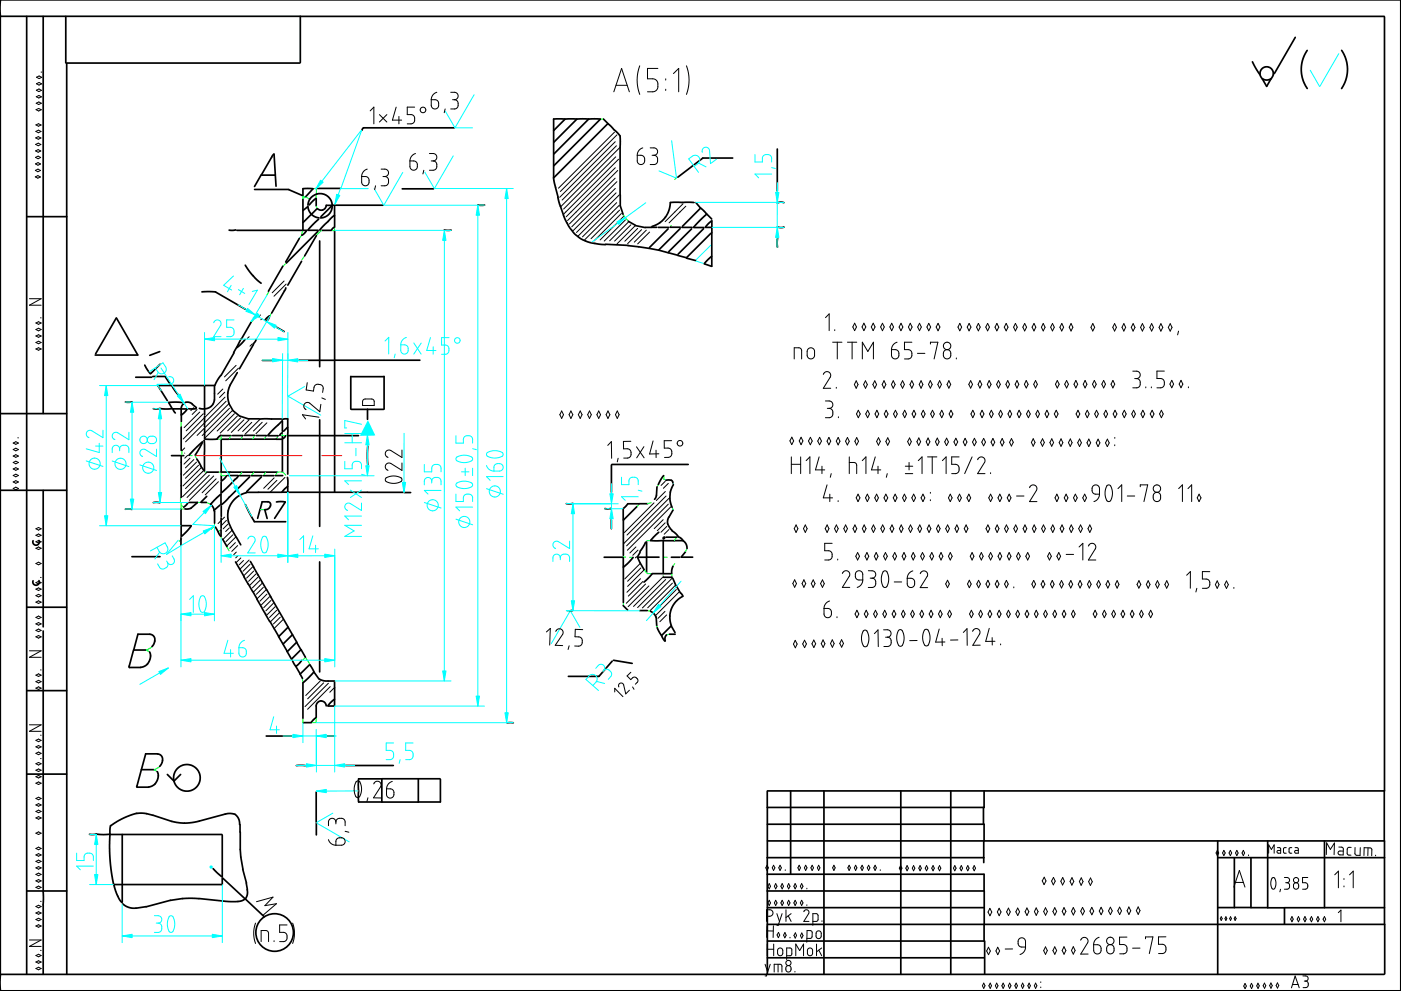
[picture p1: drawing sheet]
<svg xmlns="http://www.w3.org/2000/svg" width="420mm" height="297mm" viewBox="0 0 420 297" stroke-linecap="round" stroke-linejoin="round" font-family="sans-serif">
<g fill="none" stroke="#000" stroke-width=".51">
<path d="M.2 0h419.9M420.1 0v296.9M.1 0v4.9M8 4.9v287.1M13 4.9v119M19.7 4.9v14M20 18.9v273.1M20.1 18.9h69.8M90 4.9h-89.9v287.2M90.1 4.9v13.8M90.1 4.9h325M375.6 18.5l2.2 3.8"/>
<path d="M388.5 11.2l-6.3 10.8M392 15.1l-1.3 2.9-.5 3.3 .6 2.9 1.2 2.3M402.4 15.1l1.3 2.8 .4 3.2-.5 2.8-1.3 2.6M415.2 5.1v232h-178l-.1 24.9M136.2 38.3h-27.1l-.5 .8M169.4 35.7h-3.4v17.5M169.4 35.8l-3.3 3.3M173 35.8l-6.9 6.8M173 35.7h-3.6M173 35.7h3.5M176.5 35.8l-10.4 10.4M176.6 35.7h3.4"/>
<path d="M180 35.8l-13.9 13.9M181 35.7l1.3 1.3M182.2 37.1l-16.1 16.2M182.4 37.1l1.7 1.7M184.1 38.9l1.8 1.8M377.8 22.3l2.1 3.6M378.7 23.6l1.1 .4 1.3-.4M381.8 22.2v-.8l-.4-.7-.8-.5-1-.2-.8 .3-.6 .6-.3 1.4M381.9 22.3l-2 3.6M76.3 56.8h10.3M78.3 52.5l-2 3.4M81.4 47.2l-3 5.3"/>
<path d="M81.5 47.2l.6-1 .5 6.3h-4.2M82.6 52.5l.2 3.3M86.6 56.9l4.1 1.7M90.8 56.5v2.1M90.8 59.6v9.4M90.9 56.6h3M93.9 56.6l-2.2 2.4M94.7 58.3l-1 .5-.8 .9-.5 1.8M94.7 59.5l-2 1.9M94.8 59.5v2.2M94.9 58.2l1.5-.2 1.5 .6 1.2 1.2 .5 1.7h15.3M95.2 56.5h6.9"/>
<path d="M120.6 56.6h9.4M166 53.3l.6 2.9M166.6 56.2l.7 2.8M167.3 59.1l.7 2.7M185.9 40.7v3.5M186 44.2v14.1M186 58.4v3.3M219.7 47.4h-9l-7.4 5.7M233.1 44.7v12.5M8 64.9h11.9M70.7 68.9l-2 .1M71 69l20.9 .1-1.3 1.4"/>
<path d="M73.6 79.5l2.2 3.1 2.5 2.3M84.8 79.8l-4.3 7.5M89.8 71.5l-4.1 7M90.4 78.3l-4.1 7.2M90.9 63.1l1.4-1.2 .4 1.3 .7 1M92.4 69h3M93.3 64.3l-2.4 2.4M94.9 70.7l-3.5 6M95.1 62.5l-1.7 1.8 .9 .6 1.4 .4M95.2 62.5l.6 .4h1M95.3 69.4l-9.4 9.5M95.5 65.7l-3.1 3.2"/>
<path d="M95.9 72.2v37.7M96.5 69h2.9M97.8 61.5l-.3 1-.7 .4M97.9 61.6h1.6M99.5 61.7l-3.3 3.2M99.6 61.7l-.2 1.4-.9 1.2-1 .7-1.4 .3M100.2 64.6l-4.3 4.3M100.2 68.1l-.8 .8M100.3 61.6l.1 6.5M100.4 69.1v78.4M133.2 68.9l2.1 .1M143.3 61.4l2 .1"/>
<path d="M168.1 61.9l.9 2.5M169 64.5l1.1 2.4M170.1 66.9l1.4 2.1M171.5 69.1l1.8 1.8M173.3 70.9l2.3 1.3M175.6 72.2l1.9 .6 4.1 .5M181.6 73.2l6.7 .4M186.1 61.8l.8 2.5M188.3 73.6l6.3 .8M188.4 66.3l2.2 1.2M190.6 67.6l2.9 .6M194.7 74.4l5.7 1.4"/>
<path d="M197 68.1l-3.5 .1M197.4 68.2h3.1M199.5 65.1l-1.7 1.7-2.3 1.1M200.4 68.6l-5.6 5.5M200.4 75.8l2.8 .7M201 68.1h3M201 60.7l-.3 2.2-1.1 2.2M201.1 60.7h3.4M204 68.5l-6.4 6.4M204.5 68.2h3.1M204.6 60.7h3.5M205.9 77.4l2.7 .7"/>
<path d="M207.4 68.6l-6.8 6.8M208 68.2h3.1M208.7 60.7l1.4 1.6M210.1 62.4l-5.4 5.4M210.1 62.4l1.8 1.7M211 68.5l-7.6 7.7M211.2 79.1l2.2 .7M211.5 68.1l1.9-1.9 .1 1.9-1.9 .1M211.9 64.2l-3.9 3.9M211.9 64.1l1.5 1.5M213.2 69.9l-7.3 7.3-2.7-.6M213.4 76.8l-2.2 2.2"/>
<path d="M213.5 68.2v11.6M233.1 68l.9 .2 1.1-.1M233.2 71.4v2.7M235.1 60.7l-1.1-.1-.9 .3M34.9 95.3l-6.2 10.7M34.9 95.4l6.4 11h-12.7M60.6 87.5h4l9 5.2M75.3 96.6l-2.9 5M80.8 94.7l-1.4 1.3M80.8 94.7l-.2 .8-.7 .8M83 98.1l2.2 1.3M85.3 87.2l-3.8 6.6"/>
<path d="M85.7 86.3l-.4 .8M40.7 113.1h4.8M43.4 109.4l1.7 2.6M45.8 112.8h3.9M47.3 115.6l2.9 4.5M47.4 115.5h3.8M47.9 105.4l-3 1.1M48 109.2l-2.8 2.8M49.7 113.1l1.6 2.4M51.5 115.6l1.8 2.5M51.6 115.6h9.7M61.3 115.6v6.9"/>
<path d="M61.4 115.5h2.9M64.3 119.9l-.2 .9-.6 .9-1.1 .6-1 .2M64.3 115.6v4.3M66.2 112.6l-1.8 2.9M68.3 117.8v1.6l.4 1.5M69 115.5l-.7 2.3M70.2 105.7l-3.9 6.8M70.9 104.2l-.8 1.5M71.2 111.7l-2.2 3.7M72.2 101.7l-1.2 2.4M73.5 101.7l-2.4 2.5M76 103.2l-4.2 7.3"/>
<path d="M76.9 101.7l-.9 1.3M78.7 108h2.8M89.7 108h10.6M100.4 108h25.5M105.2 112.8v9.8M105.4 112.9h9.7M115.2 112.8v9.8M.1 124h19.8M39.6 120.4l-2 .1M50.6 120.6l1 1.9M50.6 120.6l4.2 .1M51.4 136.6h3.7"/>
<path d="M51.6 122.5h-5.6M51.9 122.6l.7 1.2M51.9 122.6h2.4M54.3 127.9v7.1M54.3 136.6v12.5M54.4 124.4l1.7-1.8h-1.7v3.7M55.1 121l-.6 .7-.2 .8M55.5 120.6l1-.1 1.2 .6M57.7 121.2l1.2 1M58.8 122.5h-2.2M59 137.6l2.2 3.5M59.8 122.4l1.5 .2"/>
<path d="M60.7 132.5l-4 4M60.7 132.5l-2.2 3.9M61.3 132v4.5M61.3 136.6v4.5M61.3 124.9v3M61.4 122.6v1.8M61.4 128.4v3.2M61.5 131.6h3.6M66.2 130.5l-1.1 1.1M66.3 131.7v9.7M66.4 131.7h18.2M66.4 130.6h2.9"/>
<path d="M68.6 120.9a7.7 7.7 0 0 0 9.1 4.6M69.7 130.6h3.1M73.3 130.5h3M76.8 130.6h3.1M77.9 125.6h3.5M80.3 130.6h3.1M81.5 125.6h3.1M84.6 126.2l-4.3 4.3M84.7 129.7l-.8 .8M84.7 126.2v3.1M84.7 130.6v10.8M84.8 125.7l1.5-.1v4.9"/>
<path d="M85.6 130.6l-.8 .9M86.2 128.1l-1.1 1.1M86.3 136.6v5.5M86.3 130.6v5.9M86.4 130.6h21.1M95.9 125.8v32M105.3 122.7h9.8M110.2 122.7v3M110.3 133.8v5.5M183.4 139.4v8.2M183.5 139.2h22.9M.1 147h19.8"/>
<path d="M13 147v40.9M37.6 152.6l2 .1M46 150.6l1.9 .1M54.3 152.6v4.9M56.4 150.6l-1.3 1.4M56.8 150.6h2.4l-1.9 1.7-1.8 .2M57.3 157.6h-3v3.1M57.3 157.7l-2.9 3.1M60.3 150.6h1.6M62 148.8l-1.7 1.7M62 141.5h3.5M63.1 151.2l.7 .7 .5 1.1v3.8"/>
<path d="M64.6 158l.8 1.4M65.4 159.4l.8 1.3M66 151.4l-1.8 1.6M66.3 148.1l-3.1 3M66.3 148.1v3.2M66.3 158.8v1.9M66.3 144.6v3.1M66.3 155.2v3.1M66.4 142.6v1.6M66.4 151.7v3.1M66.4 141.5h2.7M67.9 142.6l-1.5 1.6"/>
<path d="M68.3 142.5h3.1M68.4 153.1l.1 3 1.1 2.8M69.1 141.5h14.1M69.6 158.9l1.3 2.2M70.4 143.7l-4 4M71.5 142.6l-1.1 1.1M71.9 142.6h3.1M73.6 151.2l2.7 5.1M73.9 147.7l-1.8 .6-1.8 1.3-1.2 1.7-.7 1.8M74.9 142.9l-8.5 8.4M75.4 142.6h3.2M76.3 156.4h9.4"/>
<path d="M78 152.8l-.7 2.6M78.4 143l-4.4 4.3M79 142.6h3.1M79.4 152.8l.7 2.6M81.1 151.7l.1-.7-.5-.5-2.1-.1-.6 2.3M81.1 151.7l-.6 .8-1.1 .3M82.5 142.6h2.3M82.9 150.5h2.6M85.5 150.5l-3.1 4.9M86.2 143.1l.1 2.7-1.7 1.7M86.3 147.5l-12.4 .1M86.3 145.9v1.6"/>
<path d="M86.4 147.6h23.8M110.3 147.6h10.7M121.2 147.6h1.9M171.8 150.9l-2 .1M183.3 152.4l-.9 .1-1-.1M183.3 155.7v2.8M186.9 152.5v13.9M188.2 151.1l-1.4 1.4M191 151.8l-4 4.1M194.2 151h-5.9M197 146l-.2 2.8-.5 .8M197.6 159.5l-2.5 2.5h3.7"/>
<path d="M199 142.6l-1.6 2.6M199.7 144h1.7l.4 .7M200.2 157l1.3 2M200.6 155l-.4 .9v1.1M201 147.5l-.1 2.3 .6 2.2M201.5 159.1l3.3 2.9M201.9 152.8l-1.3 2.2M202 145.3l-1 2.2M11.7 162v.9l-.8 .5-.9-.4-.1-.9M11.7 174l-.1 .9-.7 .5-.9-.4-.1-.9M39.6 166.9h8.4M54.3 161.2v2.3"/>
<path d="M66.8 161.6l1.3 2.3M70.6 168.4l2.6 4.4M70.9 161.1l1.3 2.2M73.1 172.8l2.7 4.5M75.1 168.3l1 1.7M75.8 177.3l1.3 2.2M76.1 170.1l1.3 2.2M77 179.6l2.7 4.5M77.4 172.3l1.2 2.2M78.7 174.6l1.2 2.2M80 176.8l7.7 13.4M95.9 168.4v33"/>
<path d="M181.2 167h5.7M186.9 167.1v13.5M189.9 167.1l-2.9 2.9M191.2 167.1l.7 1.5M191.2 167h2.7v4.6M192 165.6l-.8 1.4M192 168.7l1.3 2.2M193.6 162.5l-1.7 2.8M193.9 162.4v4.6M194 167h3.6M195.6 172l-2.5 2.5M195.6 171.9h3.3"/>
<path d="M198.9 162.1v9.8M198.9 162.1h3.3M199 172h2.4M199 173h2.5M199.8 161h3.1M201.3 167h2.5M201.8 173.3l.9 2.3M201.8 169.7l-.3 1-.1 1.2M202.2 162.1h2.6M202.8 175.6l1.3 2.1M204.2 177.8l.6 .9M204.8 178.7l-1.5 1-1.3 1.6-.8 1.6-.3 1.7"/>
<path d="M204.9 162.1l.9 1 .2 1.3M205.6 165.4l-1.3 1.6h3.4M8 182h11.9M13 189.1v77.9M40 194.8l-1.3 5 .1 .3M40.2 194.8h3.7M41.3 190.1h3.6M41.4 190.1l-1.3 4.7M44.2 199.1l-.8 .6-1 .3-3.6 .1M44.9 195.4l.2 .8v.9l-.9 2M44.9 190.1l1 .4 .5 .9-.1 1.3-.7 1.1M79.6 184.1l1.3 2.2"/>
<path d="M81 186.3l2.6 4.5 2.8-2.8M83.5 190.8l2.6 4.5M87.7 190.3l-2.8 2.7M87.7 198l1 1.7M87.7 190.3l1.3 2.2M89 192.5l-2.8 2.8M89 192.6l1.3 2.1-2.9 2.8-1.3-2.2M90.3 194.8l1.3 2.2M90.5 198l-1.7 1.7M92.8 199.2l-2.8 2.8-1.3-2.2M92.9 199.3l2.7 4.1M171.7 183l-.7 .1"/>
<path d="M183.6 198.2l-4 4.5h-9.1M184 197.9l5.6 .9M186.9 181.5l1.4 1.4M191.9 183h2.2M195.1 183.3l1.1 .7 .5 1M196.8 185l.2 2.6M197.1 188.2l1.2 2.2M198.4 190.5l1 1.7M199.9 190.3l-.4 .8v1M200.8 190.1h1.7M200.9 184.7l.1 1.4 .4 1.5M201.3 187.6l-2.8 2.8"/>
<path d="M201.3 187.6l1.1 2M8 207h11.9M90 202l.7 1.3M90.8 204.6v10.6M90.9 216.6h2.4M94.1 201.4l-3.2 3.2M94.7 215.1l-1.3 1.4M94.8 211.6v3.5M95.7 203.5l1.4 .6h1.3M96.3 210.1l-1.1 .5-.4 1M96.3 210.1l.9 .3 .6 1.2M98.4 211.6h1.9"/>
<path d="M98.4 204.1h1.9v7.5M100.2 209.6l-1.9 1.9M153.9 216.6l-1.8 .1M8 232h11.9M41 235.6l.1 .3h3.5M42.4 230.7l-1.3 4.9M42.5 230.7h3.7M47.2 231.3l.3 1.3-.6 1.7-.8 1-1.5 .6M47.9 229.7l.6-.9 .2-.8v-1l-.5-.6-.8-.4h-3.7l-1.3 4.7M50.2 232.1l1.8 1.9M52.1 233.9v-1.6l.7-1.5 1-1 1.4-.6h1.7l1.4 .7 1.1 1 .5 1.3 .1 1.4-.5 1.6-1.1 1.2-1.5 .7h-1.7l-1.5-.7-1.1-1.2-.4-1.1M54.2 232.1l-1.9 1.9"/>
<path d="M79.8 220.6h7.6M88.9 229.5h2.7M94.8 237.4v9M98.1 220.6h2.2M103.6 229.4h14.4M107.5 237.2v3.2M107.5 233.4v3.7M107.6 233.4l6.9 .1v6.9h-6.9M114.6 233.4h17.3M125.5 233.5v6.9M132.1 233.6v6.7M230.1 237.2v24.8h65"/>
<path d="M230.2 237.1h6.9M247.1 237.1v54.9M270.2 237.1v54.9M285.1 237.1v54.9M295.1 237.1v4.9h-64.9M415.1 237v15M32.9 250l-6.1 .1M33 250.2v7.5l1.1 7.4M33 250.1h3.6M33.1 247.5l-.1 2.6M36.7 250.2v14.9M36.7 250.1h29.8"/>
<path d="M41 243.8l-3.9 1.4-3.9 2.3M41 243.8h2.2l2.6 .6M45.9 244.3l6.1 2 3.9 .4 3.2-.4 8.8-2.4 1.5-.1 1.1 .3 .7 .7 .5 1.1 .1 1.2M66.7 250.3v12.5M72 247.1v2.3M72.1 249.4v5.2l.8 5.9M94.9 246.7v3.6M114.6 240.4h10.8M125.5 240.4h6.6M230.1 257.1h65M230.1 247.1h65v4.9M230.2 252.1h64.9"/>
<path d="M294.9 242v5M295 252.1v6.5M295.2 252.1h120v19.9M365.2 252.1v39.9M365.2 257.1h50M370.2 257.1v14.9M375.2 257.1v14.9M380.2 252.1v19.9M397.2 252.1v19.9M8 267.1h12M12.9 267.1v4.1M13 271.3v20.7"/>
<path d="M34.1 265.2l1.1 3.2 1.3 2.1M34.1 265.1h2.5M36.7 265.2v5.2M36.7 265.1h29.9M36.7 270.9l2 1.1 2.1 .2M51.1 269.9l-7.3 1.9-3 .4M59.6 269.4l-4.1-.1-4.4 .6M59.7 269.3l6.9 .7M63.9 260.3l2.7 2.5M66.7 263.2v2M66.8 263.2l6.7 6.2M72.8 260.5l1.1 4.2"/>
<path d="M73.5 269.4l-1 .6-1.3 .2-4.5-.2M73.6 269.5l5.6 5.2M73.9 264.7l.3 1.9M74.1 266.7l.1 1.3-.6 1.4M230.1 262.1v29.9M230.1 267.1h65M230.2 272.1h64.9M295.1 277.1v5h-64.9M295.1 262.1v4.9M295.2 267.1v9.9M375.1 272h-9.9M375.2 272.1h4.9"/>
<path d="M385.2 272.1v4.9M397.2 272.1h-17M397.3 272.1h17.9v5h-185.1M415.3 277.1v14.8M.1 292.1v4.9h419.9M.1 292.1h415M230.1 287.1h65M295.3 282.1v9.9"/>
<circle cx="199.2" cy="161.2" r=".25"/>
<circle cx="82.4" cy="279.5" r="5.6"/>
</g>
<g fill="none" stroke="#0f0" stroke-width=".3">
<path d="M181 35.7h-.9M90.8 58.8l.1 .8M90.9 58.8l.5 .2M91.4 59.1l-.5 .5M91.7 59l1.2 .7M94.7 56.4l-.8 .2M94.8 58.3v1.1M94.9 56.8v1.4M202.8 53.4l-.4 .4M85.6 79.1l-.7 .7M90.4 70.6l-.6 .9M90.8 69.1l-.4 1.3"/>
<path d="M91.4 76.7l-.8 1.1M94.8 61.7l.3 .8M95.9 69l.6 .1M96.4 69l-1.6 1.6M99.4 69.1l.9 .1M100.3 68.1l.1 .9M187 64.4l1.4 1.9M201.3 67.6l-.3 .5M208.7 60.7h-.6M213.4 65.6l.1 .6M75.9 96.1l-.6 .4M80.6 87.4l-.6 1"/>
<path d="M81.4 93.8l-.5 .9M54.3 126.6v1.3M54.5 135v1.5M56.7 136.5l.9 .1M58.5 136.7l.6 .9M61.2 132l-.5 .4M65.1 131.7h1.2M66.3 130.6v1M69.3 130.6l-.6 1M72.8 130.6l-.6 1M76.3 130.6l-.5 1M79.9 130.6l-.6 1"/>
<path d="M83.4 130.6l-.6 1M83.9 130.5l.7 .1M84.6 129.7l.1 .8M84.8 130.6h.8M86.2 130.5l-.5 .1M54.1 149.1v1.5M54.3 151.5v1M54.3 150.6l.1 .8M54.4 152.6h1M54.4 151.4l.7 .7M59.2 150.6h1.1M61.4 141.5h.6"/>
<path d="M61.9 150.6l1.2 .5M64 158l-.7 .6M64.3 156.8v.7M66.3 141.5h-.7M66.3 158.8l-.8 .6M66.3 141.5v1M66.4 142.6h1.5M69.1 141.6l-.8 .9M72.6 141.6l-.7 .9M76.1 141.6l-.7 .9M78.1 152.8h1.3M79.6 141.5l-.6 1"/>
<path d="M83.2 141.5l-.6 1M83.2 141.5h1.5M84.7 141.4l1 1M191.7 151.1l-.6 .8M195.3 150.7l-1.1 .2M197.5 145.3l-.5 .7M199.1 142.6v1.1M199.2 143.7l.5 .2M201.5 152.1l.5 .7M201.8 144.8l.2 .5M54.5 161.5l-.8 .7M66.3 160.8l.1 .6"/>
<path d="M68 163.9l.7 1.2M186.9 166.5v.5M187.6 167h-.7M188.8 167h1M193.3 170.9l.5 .7M194 162.1h1.1M194.1 171.9h1.4M198.9 172.5l.1 .5M198.9 167h1.2M201.5 172v1.1M202.4 168.9l-.6 .8M203.4 160.9l-.5 .2-.6 .9"/>
<path d="M206.1 164.4l-.6 1M45 194.3l-1.1 .6 1 .5M45.6 193.8l-.6 .5M90.8 197.8l.8-.8 .5 .9M92.3 198l.7 1.2M169.9 183.1h1.1M186.9 180.6v.9M194.1 183l1 .2M197 187.6l.1 .6M200.8 190.1l-.9 .2M90.6 203.4l.3 1.2M90.8 215.3v1.3"/>
<path d="M93.4 216.6h1.4M94.8 215.2v1.4M47.3 230.2l-1 .6 .9 .5M47.9 229.7l-.6 .5"/>
</g>
<g fill="none" stroke="#0ff" stroke-width=".3">
<path d="M401.5 16.1l-5.7 9.8M133.6 33.4l2.8 4.8M136.5 38.3h5.2M142.2 28.4l-5.7 9.8M392.9 21.1l2.8 4.8M112.2 56.5l2.8 4.9M120.8 51.7l-5.6 9.7M127.4 51.6l2.8 4.8M135.9 46.7l-5.6 9.7M197.6 51.2l5.2 2.2M201.4 42.2l1.5 11M208.6 78.2l2.6 .8"/>
<path d="M213.2 73.5l-4.6 4.6M91.3 115.9l-4.9 2.8M96.2 124.4l-9.9-5.6v6.7M171 183.1l-5.7 9.8M171.1 183.1l2.8 4.9M95 246.7l9.7 5.6M99.8 243.7l-4.8 2.8"/>
</g>
<path d="M58.8 136.6h31.7M96.5 136.6h6" fill="none" stroke="#f00" stroke-width=".3"/>
<g fill="none" stroke="#000" stroke-width=".3">
<path d="M184.3 39.6l-16.8 16.8M184.5 53.4l-13.7 13.7M184.5 42.5l-16.6 16.6M184.5 56.5l-12.6 12.7M184.5 50.3l-14.7 14.7M184.7 47l-15.7 15.7M184.8 57.8l-11.9 11.9M184.9 43.7l-16.3 16.3M185 54.5l-13.5 13.5M185 40.4l-17 17M185.3 51.1l-15.1 15M185.5 47.7l-16.4 16.4"/>
<path d="M185.7 58.5l-12.4 12.3M185.7 44.4l-17.5 17.5M184.9 60.7l-10.2 10.3M185.7 61.5l-10.3 10.4M185.8 63l-8.6 8.5M186.4 64l-8.2 8.2M187 64.9l-7 7M187.6 65.9l-6.4 6.4M188.5 66.5l-5.7 5.7M189.2 67.4l-4.9 4.9M190.5 67.6l-5.5 5.5M191.2 68.5l-3.8 3.8"/>
<path d="M192.4 68.8l-4.2 4.2M193.8 69l-3.6 3.6M194.8 69.6l-3.6 3.5M204.8 61.1l-5.3 5.3M205.7 61.8l-5 5M78.1 94.4l-.6 .6M78.6 95.5l-.4 .3M85.2 84.2l-3.6 3.6M85.8 85.2l-3.6 3.6M66.8 116.6l-1.5 1.6M67.4 117.6l-1.6 1.5M67.5 119l-12.6 12.6"/>
<path d="M70.8 109.5l-3.5 3.5M71.5 110.4l-3.8 3.8M74.7 100.9l-.5 .5M75.6 103.1l-.6 .7M55.4 134.3l-.9 .8M55.4 135.8h.1M56.3 136.5l-.9 .8M57 137.3l-1.8 1.8M58.1 122.2l-.9 .9M58.1 137.8l-2.5 2.5M58.9 138.5l-3.9 3.9M59.1 122.8l-1.5 1.4"/>
<path d="M59.5 139.4l-3.9 4M59.9 123.5l-4.7 4.7M61 124l-5.2 5.1M67.8 120.3l-12.2 12.1M68.7 121l-9.6 9.5M68.8 122.4l-8.2 8.2M69.7 123.1l-8.3 8.3M70.3 124l-5.2 5.2M71.2 124.7l-5.2 5.1M72.2 125.3l-3.9 3.8M73.2 125.8l-3.8 3.8M74.7 125.8l-3.3 3.4"/>
<path d="M75.5 126.6l-2.7 2.7M78 125.7l-4.5 4.4M78.6 126.6l-2.6 2.6M80 126.7l-3.2 3.3M60.4 140.1l-5.5 5.5M61 141.1l-5.4 5.4M62.1 141.6l-7.4 7.3M62.8 142.4l-6.7 6.7M64.1 142.7l-7.3 7.3M64.8 143.5l-4.2 4.2M65.5 144.4l-3.9 3.9M67.3 155l-1.9 1.9"/>
<path d="M67.9 156l-1.5 1.5M68.3 157.1l-1.4 1.4M68.8 158.2l-1.1 1.1M69.6 158.9l-2.7 2.8M82.2 143.2l-3.1 3.2M83 144l-2.7 2.6M85.4 143.1l-4.4 4.4M196.1 150.7l-8.8 8.9M198.9 155.8l-2.7 2.7M199.5 156.7l-2.4 2.4M199.5 144.3l-1.2 1.2M199.5 147.3l-2.7 2.7"/>
<path d="M199.7 148.7l-11.7 11.7M200 157.8l-1.8 1.7M200.4 151.1l-12.5 12.5M200.4 144.9l-1.5 1.5M200.6 158.7l-1.4 1.4M200.6 149.4l-13.6 13.6M201.2 151.9l-13 13M69.8 160.3l-2 2.1M70.6 162.6l-1.7 1.7M70.7 161l-2.8 2.7M70.9 165.5l-.8 .7M71.3 163.5l-1.8 1.8"/>
<path d="M71.4 166.5l-.7 .7M72.2 167.2l-1.4 1.4M73 168l-1.3 1.3M74.7 167.9l-2.7 2.7M75 169.1l-2.1 2.1M75.8 169.9l-2.6 2.6M76.1 171.2l-2.1 2.1M76.8 172l-2.3 2.2M77.3 173.1l-2.4 2.3M77.9 174.1l-2.2 2.1M78.7 174.7l-2.7 2.8M79 176l-2.1 2.1"/>
<path d="M79.9 176.7l-2.9 2.8M80.1 178.1l-2.1 2.1M80.9 178.8l-2.5 2.5M81.3 180l-2.2 2.1M190.7 163.9l-1.8 1.9M190.9 166.9l-.4 .3M191.3 164.9l-1.5 1.5M192 168.9l-4.6 4.6M192.1 173.5l-4.1 4M192.2 170.2l-4 4M192.8 174.3l-4.4 4.4M193.1 170.9l-4.9 4.9"/>
<path d="M193.6 175l-5.8 5.8M194.6 175.6l-6.2 6.2M198.8 172.9l-8.8 8.9M199.6 173.7l-8.4 8.4M201.5 173.4l-8.8 8.8M201.7 174.8l-7.5 7.4M202.5 175.5l-7.5 7.5M202.8 176.7l-6.8 6.8M203.6 177.5l-7 7M82 180.8l-2.3 2.3M82.5 181.8l-2.4 2.5M83 182.9l-2.2 2.2"/>
<path d="M83.9 183.6l-2.8 2.8M84.1 185l-2.1 2M84.9 185.7l-2.5 2.5M199.4 183.3l-2.1 2M199.9 184.3l-2 2.1M96.1 204.1l-4.4 4.4M97 204.7l-4.7 4.8M98.5 204.8l-7 7M99 205.8l-6.8 6.8M100.1 206.3l-1.2 1.2"/>
</g>
<g fill="#0ff">
<path d="M110.3 125.9l2.2 4.6-4.6 .2z"/>
<circle cx="63.3" cy="259.9" r=".49"/>
</g>
<g fill="none" stroke="#0ff" stroke-width=".3">
<path d="M102.2 56.5l6.3-17.4-13.8 17.6M110.4 56.5h-8.3l-1.7 4.7M130.3 56.5h23.6M151.9 56.5v160.1M208.2 49.9l1.3-1 .4-.8-.3-1-.9-.6-.8 .2-1.4 .9 3 4.1M209.5 48.9l2.2 1.1M210.6 45.7l.2-1.1 .6-.4h.6l.6 .3 .2 .6 .3 3.9 1.8-1.3M226.4 46.3v2.3h2.2l.1-1.6 .3-.4 .7-.3 .9 .1 .6 .4 .2 1.8M231.4 52.2h-5l1.1 1.1M231.4 50.2l1.1 .3M233.1 54.7v19.5M100.4 69h34.9"/>
<path d="M115.3 61.5h30M133.3 69l-.1 135.1M143.3 61.5v150.1M193.7 60.8l-16.2 11.8M208.7 60.7h26.4M213.6 68.2h21.5M61.3 99.7v15.8M64.1 96.7l.4-.5 .6-.3 .5 .1 .6 .5 .1 .9-2.2 3.5h2.2M69.3 85.5l-1.1 2M70 82.7l-2.9 2.8 2.4 1.4M70.2 95.9h-2.2v2.2l1.5 .1 .7 .9v.9l-.4 .6-.6 .3h-1.2M71.4 91.3l13.8 8.2"/>
<path d="M71.5 86.8l1.9 1.1M73 86.4l-1.1 1.9M75.7 87.4l1.5-.4-2.5 4.3M75.9 95.2l1.1-.5-1.7 1.6M80.1 88.5l-4.6 7.6M81 94.7l-4 6.8M86.3 99.7v7.9M29.8 115.6h17.3M31.9 115.6v42M46.5 110.3l.8 1.2 .9 .5 1.1-.2 .5-.9v-.7l-.9-1.4-4.2 2.7M47.5 111.6l-1.3 2.2M48.3 110.3l8 12.2"/>
<path d="M50.6 112.9l.8 .1 .6 .5 .1 .8-.5 .6-.5 .2-4 .1 1.2 1.9M61.3 101.6l25 .1M78.7 107.9l13.6 .1M84.8 106l-.2 19.5M86.3 106v12.7M115.5 102.2l1.1-1.1v5M118.5 106.1l-.3 1.1M120.2 103.4h1.4l.6 .4 .2 1.4-.4 .7-.8 .2-.8-.4-.2-.6zM121.9 101.1l-1.2 .8-.5 1.5M124.1 102.8l2.2 3.4M126.3 102.8l-2.2 3.4M129.1 101.2l-1.1 3.9h2.7"/>
<path d="M129.9 103.9v2.3M134.7 101.2h-2.3v2.2h1.3l.5 .3 .4 .5v1l-.2 .6-.5 .3-1.5 .1M25.9 138.2l5 1.6M28.7 133.7h2.2M29.8 132.9v2.7l-3.9-1.1M30.9 129v2.2l-3.8-2.2-.8 .2-.4 .8 .2 .8 .6 .4M33.7 138.2l5 1.6M35.9 134.6l-.5-.9-.5-.2-.6 .1-.6 .6v1.5M35.9 134.6l.2-.7 .5-.4h1.2l.8 .7 .1 1.5M35.9 134.6v.5M37.6 120.6h12.7M38.7 129.6v2.2l-3.9-2.2-.7 .2-.4 .7 .2 .9 .6 .4"/>
<path d="M39.6 120.6v32M42 139.4l4.9 1.6M44.5 131l.6-.3 1.3 .2 .5 .7-.1 .9-.7 .4-1.4-.1-.5-.8zM46 122.5h2v28.1M46.9 134.6v2.2l-3.8-2.2-.7 .3-.4 .7 .1 .8 .7 .4M65.9 137.3l9.6 17.4M103.4 138.3v2.2h2.2l.1-1.5 .9-.7h1l.6 .4 .2 .5v1.3M103.4 132.7h5M103.4 129.9h5M105.6 129.9v2.8M106.7 134.4v2.2M108.4 127.2l-5-1.2v2.3h.6"/>
<path d="M112.2 130.3h-2v12.3M121.2 129.9v17.7M127.3 139.2v2.2h2.2l.1-1.5 .4-.5 .5-.2h.9l.6 .4 .2 .5 .1 1.3M136.7 130.6v2.2h2.3v-1.5l.4-.4 .6-.3 1 .1 .5 .3 .2 .6v1.2M136.9 137.1l1.4-.6h1.5l1.6 .5 .3 .7-.2 .4-.8 .4-2 .1-1.7-.5-.3-.5zM141.7 134.5l1.2 .3M145.9 139.5l.8 1.3 1.4 .4M146 135.7l1.3-.5 1.7-.1 1.6 .5 .3 .7-.3 .5-.9 .3-2 .2-1.5-.6-.3-.4zM148.4 139.4l.6-.4 1.3 .1 .5 .6v.9l-.8 .6h-1.9v-1.2zM29.8 157.6h24.5M37.6 152.6h16.7M46 150.6h10.3"/>
<path d="M63.3 151.5l-5.5 5.7 6.5 .4-.9 .5M63.8 158.1l-13.9 8.1 3.5-4.3M64.3 157.9v28.2M86.3 147.6v21M86.8 142.6h25.4M105.1 146.9l3.3 2.2M108.4 150.8v2.2l-3.5-2.1h-.9l-.5 .5-.1 .6 .3 .6 .5 .4M108.4 157.5h-5l2.8 1.6-2.8 1.7h5M108.4 154.7h-5l1.1 1.1M108.4 146.9l-3.3 2.2M108.4 144.1h-5l1.1 1.1M108.4 142.2l1.1 .3"/>
<path d="M127.3 150.6l5 1.7M129.5 144.2l-.4-.8-.6-.3-.6 .1-.6 .7v1.4M129.5 144.2l.5-.9 1.5-.1 .7 .6 .1 1.5M129.5 144.2v.6M132.3 147h-5l1.1 1.1M136.7 148.1v2.2h2.3v-1.5l.4-.4 .6-.3h.9l.6 .4 .2 .6v1.2M136.7 155.6l5 1.7M136.9 144.9l1.4-.6 1.4-.1 1.8 .6 .2 .7-.2 .4-.8 .3-1.9 .2-1.8-.5-.3-.5zM138.4 141.4h2.2M139.5 140.3v2.3M141.7 152h-5l1.2 1.1M141.7 140.3v2.3"/>
<path d="M145.9 146.5l5 1.6M150.9 142.9h-5l1.1 1.1M169.8 151h15.6M171.8 151v32M181.4 152.5h5.5M183.4 145v13.5M186.4 143v2.3h2.2l.1-1.5 .4-.6 .5-.2 1.1 .1 .5 .3 .2 .6v1.3M191.4 148.9h-5l1.1 1.1M191.4 146.9l1.1 .3M47.1 164l.8 1.5 .6 .4h1l.8-.8v-1l-.8-1.4-4.4 2.4M47.9 165.5l-1.4 2.1M50 168.2l.2 .5"/>
<path d="M50.2 168.7l.2 .7-.2 .4-1.2 .8-1-.3-.7-1.3M51.6 166.6l.7 1.1-.1 1-.9 .5-.6-.1-.5-.4M54.3 163.8v36.1M56.9 179.7l1.1-1.1v5M60.2 178.8l.4-.2 .6 .1 .6 1.7-.2 2.3-.3 .6-.5 .3-.6-.3-.5-1.5v-1.3zM66.3 166.6h34.1M66.3 161.4v7.2M74.3 161.6l.4-.6 .9-.3 .7 .5 .2 .7-2.2 3.8h2.2M78.8 161l.5-.3 .5 .2 .6 1.7-.2 2.1-.3 .8-.5 .2-.7-.4-.5-1.6 .1-1.3zM89.9 161.7l1.1-1.1v5M93.8 160.6l-1.1 3.9h2.8M94.6 163.4v2.2"/>
<path d="M100.4 164.6v35.3M168 167.2l-.4-.9-.6-.2-.6 .1-.5 .7-.1 1.4M168 167.2l.2-.5 .4-.5h1.5l.7 .7v1.4M168 167.2v.6M170.8 162.2v2.2l-3.8-2.2-.8 .2-.4 .8 .2 .8 .6 .4M204.2 174.2l-10.3 11.8M54.3 184.1h10M54.3 197.9h46.1M68.3 191.9l-1.1 3.9h2.8M69.2 194.7v2.2M71.6 194.1l1.4 .1 .7 .4 .2 1.4-.5 .8-.8 .1-.7-.4-.3-.6zM73.3 191.9l-1.2 .9-.5 1.3"/>
<path d="M169.8 183l22.1 .1M50.5 200.2l-8.6 4.9M82.1 214.8l-1.1 3.9h2.8M82.9 217.6v2.2M90.8 216.7v5.9M94.8 218.6v10.5M94.9 216.6h59M100.4 204.1h34.9M145.3 211.6l-44.9 .1v19.7M177.8 205.5l1-1.1 .3-.9-.6-1.1-.9-.3-.8 .4-1.1 1.2 3.8 3.3M178.7 200.3l.8-1 .9-.2 .5 .2 .4 .5v.6l-.2 .6M178.9 204.2l2.4 .7"/>
<path d="M181.1 201l.6-.4h.5l1.1 .8 .1 1.1-1 1.1M181.1 201l-.4 .4M84.9 220.6h15.9M88.9 229.4h17.5M94.9 220.9v10.5M107.4 237.1h-12.6M118 222.7h-2.2v2.2l1.5 .1 .6 .4 .1 .5v.9l-.4 .7-1.8 .2M120 227.7l-.3 1.1M123.9 222.7h-2.2v2.2l1.4 .1 .5 .3 .3 .6-.1 1.1-.4 .5-.5 .2h-1.2M23 255.7v2.2h2.2l.1-1.5 .3-.4 .6-.3 1 .1 .5 .3 .3 .7v1.1M26.9 250.1h2v15M28 259.6h-5l1.1 1.1"/>
<path d="M26.9 265.1h7.1M36.6 271v11.6M46.3 274.5h1.4l.7 .6v1l-.5 .5-.5 .1M46.8 276.7h.6M47.4 276.7l1 .5 .1 1.5-.7 .7-1.5 .1M50.8 274.7l.5-.2 .5 .2 .6 1.8-.2 2-.3 .7-.5 .3-.7-.3-.5-1.7v-1.4zM66.7 265.2v17.4M36.6 280.5h30.1"/>
<circle cx="137.2" cy="102.1" r=".84"/>
<circle cx="28.4" cy="139" r="1.67"/>
<circle cx="36.1" cy="139" r="1.67"/>
<circle cx="43.1" cy="131.9" r="1.11"/>
<circle cx="44.4" cy="140.2" r="1.67"/>
<circle cx="129.8" cy="151.4" r="1.67"/>
<circle cx="139.2" cy="156.4" r="1.67"/>
<circle cx="148.4" cy="147.3" r="1.67"/>
</g>
<g fill="#0ff" stroke="#0ff" stroke-width=".3">
<path d="M182.9 148h1l-.5 3z"/>
<path d="M183.4 152.5l.5 3h-1z"/>
<path d="M81.7 107.5l3 .5-3 .5z"/>
<path d="M86.3 108l3-.5v1z"/>
<path d="M87.8 220.1l3 .5-3 .5z"/>
<path d="M94.8 220.6l3-.5v1z"/>
<path d="M74.2 92.4l2.4 2-2.9-1.1z"/>
<path d="M80 96.4l2.8 1.1-.5 .9z"/>
<path d="M91.9 228.9l3 .5-3 .5z"/>
<path d="M100.4 229.4l3-.5v1z"/>
<path d="M232.6 57.7h1l-.5 3z"/>
<path d="M233.1 68.2l.5 3h-1z"/>
<path d="M54.3 184.1l3-.5v1z"/>
<path d="M61.3 183.6l3 .5-3 .5z"/>
<path d="M110.2 130.3l.5 3h-1z"/>
<path d="M109.7 139.6h1l-.5 3z"/>
<path d="M86.3 166.6l3-.5v1z"/>
<path d="M97.4 166.1l3 .5-3 .5z"/>
<path d="M28.9 250.1l.5 3h-1z"/>
<path d="M28.4 262.1h1l-.5 3z"/>
<path d="M66.3 166.6l3-.5v1z"/>
<path d="M83.3 166.1l3 .5-3 .5z"/>
<path d="M61.3 101.6l3-.4v1z"/>
<path d="M83.4 101.2l2.9 .5-2.9 .5z"/>
<path d="M48 122.5l.5 3h-1z"/>
<path d="M47.5 147.6h1l-.5 3z"/>
<path d="M36.6 280.5l3-.5v1.1z"/>
<path d="M63.7 280l3 .5-3 .6z"/>
<path d="M171.8 151l.5 3h-1z"/>
<path d="M171.3 180.1h1l-.5 2.9z"/>
<path d="M39.6 120.6l.5 3h-1z"/>
<path d="M39.1 149.6h1l-.5 3z"/>
<path d="M31.9 115.6l.4 3h-1z"/>
<path d="M31.3 154.6h1l-.4 3z"/>
<path d="M54.3 197.9l3-.5v1z"/>
<path d="M97.4 197.4l3 .5-3 .5z"/>
<path d="M133.3 69l.5 3.1h-1z"/>
<path d="M132.8 201.1h1l-.6 3z"/>
<path d="M143.3 61.5l.5 3h-1z"/>
<path d="M142.8 208.6h1l-.5 3z"/>
<path d="M151.9 56.5l.5 3h-1z"/>
<path d="M151.4 213.6h1l-.5 3z"/>
<path d="M185 66.5l2.7-1.4-2.1 2.2z"/>
<path d="M53.1 118.7l.9-.6 1.2 2.8z"/>
<path d="M70.1 146l.9-.5 1 2.9z"/>
<path d="M197.5 181.1l.7 .7-2.3 1.9z"/>
<path d="M96.1 54l.8 .6-2.2 2.1z"/>
<path d="M101 58.3l.9 .3-1.5 2.6z"/>
<path d="M77.2 93.9l.7 .7-2.6 1.7z"/>
<path d="M120.6 144.6h1l-.4 3z"/>
<path d="M60.9 153.3l2.4-1.8-1.7 2.5z"/>
<path d="M60.9 159.2l2.9-1.1-2.4 1.9z"/>
<path d="M47.6 201.3l2.9-1.1-2.4 1.9z"/>
<path d="M94.8 237.1l3.1-.5v1z"/>
</g>
<g fill="none" stroke="#000" stroke-width=".3">
<path d="M191.9 19.7l-.6 1.9-.2 2.2 .2 2.5 .6 2M205.9 19.7l.5 1.9 .3 2.1-.2 2.2-.6 2.4M10.8 39.4l.7-.4 .8 .4-.8 .4zM10.8 37.4l.8-.3 .7 .4-.8 .3zM10.8 32.9l.8-.4 .8 .4-.8 .4zM10.9 30.9l.7-.3 .8 .3-.8 .4zM10.9 29l.8-.4 .7 .4-.8 .4zM10.9 27.1l.8-.4 .7 .4-.7 .4zM10.9 25.1l.8-.4 .8 .4-.8 .4zM10.9 23.2l.8-.4 .8 .4-.8 .4zM12.3 21.6h.2M111 33.2l1.1-1.1v5"/>
<path d="M113.8 34.4l2.2 2.2M116 34.4l-2.2 2.2M118.8 32.1l-1.1 3.9h2.8M119.6 34.9v2.2M124.4 32.1h-2.3v2.3h1.6l.7 .9-.1 1.1-.3 .5-.7 .2h-1.2M129.3 29.9h1.4l.7 .5 .2 1.3-.5 .7-.8 .3-.7-.4-.3-.7zM131 27.7l-1.2 .8-.5 1.4M133.5 32.7l-.3 1.1M135.2 27.7h1.2l.8 .5 .2 .4-.2 .8-.9 .5M135.7 29.9h.6M136.3 29.9l.6 .1 .4 .5 .1 1.4-.7 .7-1.5 .1M184.1 27.5l2.3-7 2.3 7"/>
<path d="M184.7 25.6h3.4M197.3 20.5h-3.1v3.1l2.1 .1 .7 .6 .3 .6v1.5l-.6 .8-.8 .3h-1.7M199.6 23.6v.4M199.6 26.7v.4M202 22.1l1.5-1.6v7M10.6 53l.8-.4 .7 .4-.8 .4zM10.6 51.1l.8-.4 .7 .4-.7 .4zM10.6 49.1l.8-.4 .8 .4-.8 .4zM10.6 47.2l.8-.4 .8 .4-.8 .4zM10.7 45.2l.8-.3 .7 .4-.7 .3zM10.7 43.3l.8-.4 .8 .4-.8 .4zM10.7 41.3l.8-.3 .8 .4-.8 .3z"/>
<path d="M108.5 52.9h1.2l.8 .5 .2 1.3-.4 .8-.9 .2-.8-.5zM110.1 50.7l-1.2 .8-.4 1.4M112.6 55.7l-.2 1.1M114.3 50.7h1.5l.6 .7-.1 1.1-.9 .4M114.9 52.9h.5M115.4 52.9l.6 .1 .4 .5 .1 1.5-.8 .6-1.4 .1M122.9 48.2l1.4 .1 .6 .4 .3 1.4-.4 .7-.8 .2-.8-.4-.3-.6zM124.6 46l-1.2 .9-.5 1.3M127.1 51l-.3 1.1M128.8 46h1.3l.8 .6 .1 .7-.2 .5-.9 .4M129.3 48.2h.6M129.9 48.2l.7 .3 .3 .4v1.5l-.8 .6h-1.3"/>
<path d="M191.1 46.5l1.4 .1 .6 .3 .2 1.4-.4 .8-.9 .2-.7-.4-.2-.5zM192.8 44.3l-1.3 .9-.4 1.3M195 44.3l1.5 .1 .6 .6-.1 1.1-.9 .4M195.6 46.5h.5M196.1 46.5l.7 .3 .3 .4v1.5l-.7 .6h-1.4M8.8 89.5h3.5l-3.5 2h3.5M10.8 98.8l.8-.4 .7 .4-.7 .4zM10.8 96.8l.8-.4 .7 .4-.7 .4zM12.1 95.3h.2M247.6 95.2l1.1-1.1v5M250.3 98.8v.3M256.3 96.9l.6 1.1-.6 1.1-.5-1.1z"/>
<path d="M259.1 96.9l.6 1.1-.6 1.1-.6-1.1zM261.9 96.9l.5 1.1-.5 1.1-.6-1.1zM264.6 96.9l.6 1.1-.6 1.1-.5-1.1zM267.4 96.9l.6 1.1-.6 1.1-.5-1.1zM270.2 96.9l.6 1.1-.6 1.1-.6-1.1zM273 96.9l.5 1.1-.5 1.1-.6-1.1zM275.8 96.9l.5 1.1-.5 1.1-.6-1.1zM278.5 96.9l.6 1.1-.6 1.1-.5-1.1zM281.3 96.9l.6 1.1-.6 1.1-.5-1.1zM287.8 96.9l.6 1.1-.6 1.1-.5-1.1zM290.6 96.9l.6 1.1-.6 1.2-.5-1.2zM293.4 96.9l.6 1.1-.6 1.2-.5-1.2z"/>
<path d="M296.2 96.9l.5 1.1-.5 1.2-.6-1.2zM299 96.9l.5 1.2-.5 1.1-.6-1.1zM301.8 96.9l.5 1.2-.5 1.1-.6-1.1zM304.5 96.9l.6 1.2-.6 1.1-.5-1.1zM307.3 97l.6 1.1-.6 1.1-.6-1.1zM310.1 97l.5 1.1-.5 1.1-.6-1.1zM312.9 97l.5 1.1-.5 1.1-.6-1.1zM315.6 97l.6 1.1-.6 1.1-.5-1.1zM318.4 97l.6 1.1-.6 1.1-.5-1.1zM321.2 97l.6 1.1-.6 1.1-.5-1.1zM327.7 97l.6 1.1-.6 1.1-.5-1.1zM334.3 97l.5 1.1-.5 1.1-.6-1.1z"/>
<path d="M337 97l.6 1.1-.6 1.1-.5-1.1zM339.8 97l.6 1.1-.6 1.1-.5-1.1zM342.6 97l.6 1.1-.6 1.1-.5-1.1zM345.4 97l.5 1.1-.5 1.1-.6-1.1zM348.1 97l.6 1.1-.6 1.2-.5-1.2zM350.9 97l.6 1.1-.6 1.2-.5-1.2zM353.4 99.3l-.2 1.1M10.8 104.6l.8-.4 .7 .4-.7 .4zM10.8 102.7l.8-.4 .7 .4-.7 .3zM10.8 100.7l.8-.4 .7 .4-.7 .4zM92.1 114.7l-.3 2.2 2.2 .3 .5-1.7 .7-.3 .9 .1 .8 .7-.1 1.6M96.5 119.3l1.1 .4"/>
<path d="M108.9 119.9l.6-.3h2.2l.5 .5v1.4h-3.5zM238.2 107.6v-3.4h1.5l.6 .4 .1 3M242.3 104.6l.6-.3h.5l.8 .6v1.9l-.7 .7h-.7l-.7-.7v-1.5zM246.9 112.2l.4-.6 .8-.2 .6 .2 .4 .8-.1 .5-2.1 3.5h2.2M249.7 102.6h2.8M250.8 116.1v.3M251.1 102.6v5M254.1 102.6h2.8M255.5 102.6v5M256.8 114.2l.5 1.1-.5 1.1-.6-1.1zM258.6 107.6v-5l1.7 2.7 1.6-2.7v5M259.5 114.2l.6 1.1-.5 1.1-.6-1.1z"/>
<path d="M262.3 114.2l.6 1.1-.6 1.1-.5-1.1zM265.1 114.1l.6 1.2-.6 1.1-.5-1.1zM267.4 104.8h1.3l.7 .4 .2 1.4-.4 .7-1 .2-.7-.5zM267.9 114.1l.6 1.2-.6 1.1-.6-1.1zM269 102.6l-1.2 .8-.4 1.4M270.7 114.1l.5 1.1-.5 1.2-.6-1.1zM273.5 114.1l.5 1.1-.5 1.2-.6-1.2zM273.5 102.6h-2.2v2.2l1.5 .1 .5 .4 .2 .5v.9l-.4 .6-.5 .3h-1.3M275.1 105.9h2.3M276.2 114.1l.6 1.1-.6 1.2-.5-1.2zM279 114.1l.6 1.1-.6 1.1-.6-1.1zM279 103.1v-.5h2.3l-1.2 5"/>
<path d="M281.8 114.1l.5 1.1-.5 1.1-.6-1.1zM283.2 105.2l.9-.4 .8 .4 .2 1.5-.4 .6-.7 .3-.9-.5-.2-1.2zM284.6 114.1l.5 1.1-.5 1.1-.6-1.1zM286.8 107.3v.3M291.1 114.1l.6 1.1-.6 1.1-.6-1.1zM293.9 114.1l.5 1.1-.5 1.1-.6-1.1zM296.7 114.1l.5 1.1-.5 1.1-.6-1.1zM299.4 114.1l.6 1.1-.6 1.1-.5-1.1zM302.2 114.1l.6 1.1-.6 1.1-.5-1.1zM305 114.1l.5 1.1-.5 1.1-.6-1.1zM307.8 114.1l.5 1.1-.5 1.1-.6-1.1zM310.6 114.1l.5 1.1-.5 1.1-.6-1.1z"/>
<path d="M317.1 114.1l.5 1.1-.5 1.1-.6-1.1zM319.9 114.1l.5 1.1-.5 1.1-.6-1.1zM322.6 114l.6 1.2-.6 1.1-.5-1.1zM325.4 114l.6 1.2-.6 1.1-.5-1.1zM328.2 114l.6 1.2-.6 1.1-.6-1.1zM331 114l.5 1.1-.5 1.2-.6-1.2zM333.8 114l.5 1.1-.5 1.2-.6-1.2zM339.7 111.3h1.4l.8 .6-.1 1.1-1 .5M340.3 113.5h.5M340.8 113.5l.7 .1 .4 .6v1.4l-.7 .6h-1.5M343.6 116v.2M345.3 116v.2"/>
<path d="M349.2 111.2h-2.2v2.3h1.5l.4 .3 .3 .7v.9l-.4 .6-.7 .2h-1.1M351.4 114l.6 1.1-.6 1.1-.5-1.1zM354.2 114l.5 1.1-.5 1.1-.6-1.1zM356.4 116v.2M4 138.6l.7-.4 .8 .4-.8 .4zM4 136.7l.7-.4 .8 .4-.8 .4zM4 134.7l.7-.4 .8 .4-.8 .4zM4 132.8l.7-.4 .8 .4-.8 .4zM5.3 131.2h.2M95.7 125.1l-5-.8 1 1.3M96.2 121.2l-.3 2.2-3.5-2.8-.8 .2-.5 .6 .1 .7 .6 .7M120.5 138.8v2.2l-3.8-2.2-.7 .2-.5 .7 .3 .9 .6 .4"/>
<path d="M120.5 134.9v2.2l-3.5-2.2-.8 .1-.5 .4-.2 .8 .3 .5 .6 .4M168.4 123.2l.6 1.1-.6 1.1-.5-1.1zM171.2 123.2l.6 1.1-.6 1.1-.5-1.1zM174 123.2l.6 1.1-.6 1.1-.6-1.1zM176.8 123.2l.5 1.1-.5 1.1-.6-1.1zM179.6 123.2l.5 1.1-.5 1.1-.6-1.1zM182.3 133.5l1-1.1 .1 5M182.3 123.2l.6 1.1-.6 1.1-.5-1.1zM185.1 123.2l.6 1.1-.6 1.1-.5-1.1zM185.4 137.4l-.3 1.1M189.2 132.3h-2.2v2.2l1.6 .1 .5 .4 .2 .6-.1 .8-.4 .7-1.8 .2M190.9 133.9l2.3 3.3"/>
<path d="M193.1 133.9l-2.2 3.3M195.9 132.2l-1.1 3.9 2.8-.1M196.7 134.9l.1 2.3M201.4 132.1h-2.2v2.2h1.4l.5 .3 .3 .5 .1 .9-.2 .5-.5 .5-1.5 .1M237.3 136.9v5.1M237.3 139.2h2.8M237.5 131l.5 1.2-.6 1.1-.5-1.2zM240.1 136.9v5.1M240.2 131.1l.6 1.1-.6 1.1-.5-1.1zM241.8 138.1l1.1-1.2v5.1M243 131.1l.6 1.1-.6 1.1-.5-1.1zM245.7 136.9l-1.1 3.9h2.7"/>
<path d="M245.8 131.1l.6 1.1-.6 1.1-.6-1.1zM246.5 139.7v2.3M247.5 120.2h1.5l.6 .6 .1 1-.5 .5-.5 .1M248.1 122.4h.6M248.6 131.1l.5 1.1-.5 1.1-.6-1.1zM248.7 122.4l.6 .2 .4 .5v1.4l-.7 .7h-1.5M251.4 131.1l.5 1.1-.5 1.1-.6-1.1zM251.4 124.9v.3M254.1 131.1l.6 1.2-.6 1.1-.5-1.2zM254.7 138.6h1.5l.6 .3 .1 3.1M254.7 136.9v5.1M256.9 131.2l.6 1.1-.6 1.1-.5-1.1z"/>
<path d="M257.4 123l.6 1.1-.6 1.1-.5-1.1zM258.6 138.1l1.1-1.2v5.1M260.2 123l.6 1.1-.6 1.1-.6-1.1zM262.5 136.9l-1.1 3.9h2.7M263 123l.5 1.1-.5 1.1-.6-1.1zM263.3 139.7v2.3M263.5 131.2l.5 1.1-.6 1.1-.5-1.1zM265.7 123l.6 1.1-.6 1.1-.5-1.1zM266.2 131.2l.6 1.1-.6 1.2-.5-1.2zM268.5 123l.6 1.1-.6 1.1-.5-1.1zM271.3 123l.6 1.1-.6 1.1-.5-1.1zM271.5 139.7h2.2"/>
<path d="M272.6 138.6v2.2M272.8 131.3l.5 1.1-.5 1.1-.6-1.1zM274.1 123l.5 1.1-.5 1.1-.6-1.1zM275.4 138.1l1.1-1.2v5.1M275.5 131.3l.6 1.1-.6 1.1-.5-1.1zM276.9 123l.5 1.1-.5 1.1-.6-1.1zM278.2 136.9h2.8M278.3 131.3l.6 1.1-.6 1.1-.5-1.1zM279.6 136.9v5.1M279.7 123l.5 1.1-.5 1.1-.6-1.1zM281.1 131.3l.5 1.1-.5 1.1-.6-1.1zM282.4 123l.6 1.1-.6 1.1-.5-1.1z"/>
<path d="M282.6 138.1l1.1-1.2v5.1M283.9 131.3l.5 1.2-.5 1.1-.6-1.2zM285.2 123l.6 1.1-.6 1.1-.6-1.1zM286.7 131.4l.5 1.1-.6 1.1-.5-1.1zM287.6 136.9h-2.2v2.3l1.5 .1 .6 .4 .1 .5v1l-.4 .5-.6 .3h-1.2M289.4 131.4l.6 1.1-.6 1.1-.5-1.1zM291.5 136.9l-2.2 5.1M291.7 123l.6 1.1-.6 1.1-.5-1.1zM292.2 131.4l.6 1.1-.6 1.1-.5-1.1zM293.2 137.8l.4-.6 .7-.3 .6 .2 .4 .5 .1 .8-2.2 3.6h2.2M294.5 123l.6 1.1-.6 1.1-.5-1.1zM295 131.4l.6 1.1-.6 1.1-.6-1.1z"/>
<path d="M297.3 123l.6 1.1-.6 1.1-.6-1.1zM297.8 131.4l.5 1.1-.5 1.1-.6-1.1zM300.1 123l.5 1.1-.5 1.1-.6-1.1zM300.6 131.4l.5 1.2-.6 1.1-.5-1.2zM302.9 123l.5 1.1-.5 1.1-.6-1.1zM303.3 131.5l.6 1.1-.6 1.1-.5-1.1zM305.6 123l.6 1.1-.6 1.1-.5-1.1zM308.4 123l.6 1.1-.6 1.1-.6-1.1zM309.9 131.5l.5 1.1-.5 1.1-.6-1.1zM311.2 123l.5 1.1-.5 1.1-.6-1.1zM312.7 131.5l.5 1.1-.6 1.2-.5-1.2zM314 123l.5 1.1-.5 1.1-.6-1.1z"/>
<path d="M315.4 131.5l.6 1.2-.6 1.1-.5-1.1zM316.8 123l.5 1.1-.5 1.1-.6-1.1zM318.2 131.6l.5 1.1-.5 1.1-.6-1.1zM321 131.6l.5 1.1-.5 1.1-.6-1.1zM323.3 123l.5 1.1-.5 1.1-.6-1.1zM323.8 131.6l.5 1.1-.6 1.1-.5-1.1zM326.1 123l.5 1.1-.5 1.1-.6-1.1zM326.5 131.6l.6 1.1-.6 1.1-.5-1.1zM328.8 123l.6 1.1-.6 1.1-.5-1.1zM329.3 131.6l.6 1.1-.6 1.2-.5-1.2zM331.6 123l.6 1.1-.6 1.1-.5-1.1zM332.1 131.6l.6 1.2-.6 1.1-.6-1.1z"/>
<path d="M334.3 133.3v.3M334.3 131.1v.3M334.4 123l.6 1.1-.6 1.1-.6-1.1zM337.2 123l.5 1.1-.5 1.1-.6-1.1zM340 123l.5 1.1-.5 1.1-.6-1.1zM342.7 123l.6 1.1-.6 1.1-.5-1.1zM345.5 123l.6 1.1-.6 1.1-.5-1.1zM348.3 123l.5 1.1-.5 1.1-.6-1.1zM4 146.4l.7-.4 .8 .4-.8 .4zM4 144.5l.7-.4 .8 .4-.8 .4zM4 142.5l.7-.4 .8 .4-.8 .4zM4 140.6l.7-.4 .8 .4-.8 .4z"/>
<path d="M10.8 158.5l.8-.4 .7 .4-.7 .4zM115.7 143.3l1.2-.5 1.6-.1 1.8 .5 .2 .7-.2 .4-.9 .4-1.9 .2-1.8-.6-.2-.4zM238.7 157.4l.6 1.1-.6 1.1-.5-1.1zM241.5 157.4l.6 1.1-.6 1.1-.5-1.1zM248 145.3l-1.1 3.9h2.8M248.1 157.4l.5 1.1-.5 1.1-.6-1.1zM248.9 148.1v2.2M249.3 142l-.3 1.1M250.8 157.4l.6 1.1-.6 1.1-.5-1.1zM251.4 150.1v.2M253.6 157.4l.5 1.1-.5 1.1-.6-1.1zM256.4 157.4l.5 1.1-.5 1.1-.6-1.1z"/>
<path d="M257.3 148.1l.6 1.1-.6 1.1-.5-1.1zM259.2 157.4l.5 1.1-.5 1.1-.6-1.1zM260.1 148.1l.6 1.1-.6 1.1-.5-1.1zM261.9 157.4l.6 1.1-.6 1.1-.5-1.1zM262.9 148.1l.5 1.1-.5 1.1-.6-1.1zM264.7 157.4l.6 1.1-.6 1.1-.5-1.1zM265.7 148.1l.5 1.1-.5 1.1-.6-1.1zM266.1 142l-.3 1.1M267.5 157.4l.6 1.1-.6 1.1-.6-1.1zM268.5 148.1l.5 1.1-.5 1.1-.6-1.1zM270.3 157.4l.5 1.1-.5 1.1-.6-1.1zM271.2 148.1l.6 1.1-.6 1.1-.5-1.1z"/>
<path d="M271.5 142h2.2M273 157.4l.6 1.1-.6 1.1-.5-1.1zM274 148.1l.6 1.1-.6 1.1-.5-1.1zM275.8 157.4l.6 1.1-.6 1.1-.5-1.1zM276.8 148.1l.5 1.1-.5 1.1-.6-1.1zM278.6 157.4l.6 1.1-.6 1.1-.5-1.1zM279 147.6v.2M279 149.8v.3M281.4 157.4l.5 1.1-.5 1.1-.6-1.1zM284.2 157.4l.5 1.1-.5 1.1-.6-1.1zM285 148.1l.5 1.1-.5 1.1-.6-1.1zM287 157.4l.5 1.1-.5 1.1-.6-1.1z"/>
<path d="M287.8 148.1l.5 1.1-.5 1.1-.6-1.1zM289.7 157.4l.6 1.1-.6 1.1-.5-1.1zM290.6 148.1l.5 1.1-.5 1.1-.6-1.1zM296.3 157.4l.5 1.1-.5 1.1-.6-1.1zM297.1 141.7v.3M297.1 148.1l.5 1.1-.5 1.1-.6-1.1zM299 157.4l.6 1.1-.6 1.1-.5-1.1zM299.8 148.1l.6 1.1-.6 1.1-.5-1.1zM301.8 157.4l.6 1.1-.6 1.1-.5-1.1zM302.6 148.1l.6 1.1-.6 1.1-.5-1.1zM304.6 157.4l.6 1.1-.6 1.1-.6-1.1zM304.9 148.7h2.2"/>
<path d="M307.4 157.4l.5 1.1-.5 1.1-.6-1.1zM308.8 146.2l.4-.6 .9-.2 .6 .3 .3 .7-.2 .6-2 3.3h2.2M310.2 157.4l.5 1.1-.5 1.1-.6-1.1zM312.9 157.4l.6 1.1-.6 1.1-.5-1.1zM315.7 157.4l.6 1.1-.6 1.1-.5-1.1zM316.9 148.1l.6 1.1-.6 1.1-.5-1.1zM318.5 157.4l.5 1.1-.5 1.1-.6-1.1zM319.7 148.1l.6 1.1-.6 1.1-.5-1.1zM321.3 157.4l.5 1.1-.5 1.1-.6-1.1zM322.5 148.1l.6 1.1-.6 1.1-.6-1.1zM324.1 157.4l.5 1.1-.5 1.1-.6-1.1zM325.3 148.1l.5 1.1-.5 1.1-.6-1.1z"/>
<path d="M326.8 157.4l.6 1.1-.6 1.1-.5-1.1zM327.8 145.7l.8-.4 .9 .4 .2 .7v1.7h-1.3l-.7-.4-.2-1.4zM329.7 148.1l-.4 1.4-1.2 .8M332 145.6l.5-.3 .5 .2 .6 1.7-.2 2-.4 .9-.4 .2-.6-.2-.6-1.7v-1.3zM335.3 146.5l1.1-1.2v5M338.1 148.7h2.2M342 145.9v-.6h2.2l-1.1 5M346.2 147.8l.9-.2 .8 .5 .2 1.3-.6 .8-.9 .1-.7-.6-.1-1.1zM353.5 146.5l1.1-1.2v5M356.3 146.5l1.1-1.2v5M359.6 148.1l.6 1.1-.6 1.1-.5-1.1zM10.8 178.5l.8-.4 .7 .4-.7 .4z"/>
<path d="M10.8 176.6l.8-.4 .7 .4-.7 .4zM10.8 174.6l.8-.3 .7 .3-.7 .4zM10.8 168.9l.8-.4 .7 .4-.7 .4zM10.8 164.3l.8-.3 .7 .3-.7 .4zM10.8 162.4l.8-.4 .7 .4-.7 .4zM10.8 160.4l.8-.3 .7 .3-.7 .4zM12.1 173.1h.2M238.3 173.8l.6 1.1-.6 1.1-.5-1.1zM241.1 173.8l.5 1.1-.5 1.1-.6-1.1zM243.9 173.8l.5 1.1-.5 1.1-.6-1.1zM246.7 173.8l.5 1.1-.5 1.1-.6-1.1zM249.6 162.9h-2.3v2.2l1.6 .1 .7 .8v.9l-.4 .7-.6 .3h-1.3"/>
<path d="M251.2 167.6v.3M252.6 171.9l.3-.5 .7-.3 .7 .1 .5 .5v.9l-2.2 3.5h2.2M256.8 171.5l.7-.4 .9 .3 .3 .6v1.8h-1.2l-.7-.3-.3-.6zM257.2 165.6l.6 1.1-.6 1.2-.6-1.2zM258.7 173.8l-.1 .8-.4 .8-1.1 .7M260 165.6l.5 1.1-.5 1.2-.6-1.2zM260.4 171.1h1.5l.7 .6v.6l-.2 .5-.9 .5M261 173.3h.5M261.5 173.3l.6 .1 .4 .4 .1 1.6-.8 .7h-1.4M262.8 165.6l.5 1.1-.5 1.2-.6-1.2zM264.9 171.3l.6-.2 .5 .3 .5 1.7-.2 2-.3 .7-.5 .3-.7-.3-.5-1.6 .1-1.6zM265.5 165.6l.6 1.1-.6 1.2-.5-1.2z"/>
<path d="M268.2 174.4h2.2M268.3 165.6l.6 1.1-.6 1.2-.5-1.2zM271.1 165.6l.6 1.1-.6 1.2-.5-1.2zM272.1 173.3l1.4 .1 .6 .4 .2 1.4-.4 .7-.9 .2-.7-.5zM273.7 171.1l-1.1 .7-.5 1.5M273.9 165.6l.5 1.1-.5 1.2-.6-1.2zM276 172l.4-.6 .7-.3 .6 .2 .4 .4v.9l-2.1 3.5h2.2M276.6 165.6l.6 1.1-.6 1.2-.5-1.2zM279.4 165.6l.6 1.1-.6 1.2-.5-1.2zM282.2 165.6l.6 1.1-.6 1.2-.5-1.2zM284.2 173.9l.5 1.1-.5 1.1-.6-1.1zM285 165.6l.6 1.1-.6 1.2-.6-1.2z"/>
<path d="M290.7 173.9l.6 1.1-.6 1.1-.5-1.1zM291.5 165.6l.6 1.1-.6 1.2-.5-1.2zM293.5 173.9l.5 1.1-.5 1.2-.6-1.2zM294.3 165.6l.6 1.1-.6 1.2-.5-1.2zM296.3 173.9l.5 1.2-.6 1.1-.5-1.2zM297.1 165.6l.5 1.1-.5 1.2-.6-1.2zM299 173.9l.6 1.2-.6 1.1-.5-1.1zM299.9 165.6l.5 1.1-.5 1.2-.6-1.2zM301.8 174l.6 1.1-.6 1.1-.5-1.1zM302.6 165.6l.6 1.1-.6 1.2-.5-1.2zM304 175.9v.3M305.4 165.6l.6 1.1-.6 1.2-.5-1.2z"/>
<path d="M308.2 165.6l.6 1.1-.6 1.2-.6-1.2zM310 174l.6 1.1-.6 1.1-.5-1.1zM312.8 174l.6 1.1-.6 1.1-.6-1.1zM314.7 165.6l.6 1.1-.6 1.2-.5-1.2zM315.6 174l.5 1.1-.5 1.1-.6-1.1zM317.5 165.6l.6 1.1-.6 1.2-.6-1.2zM318.3 174l.6 1.1-.6 1.1-.5-1.1zM319.7 166.2h2.3M321.1 174l.6 1.1-.6 1.1-.5-1.1zM323.6 164l1.1-1.1v5M323.9 174l.6 1.1-.6 1.1-.5-1.1zM326.4 163.7l.5-.7 .8-.1 .7 .4 .2 .6-.1 .6-2.1 3.4h2.2"/>
<path d="M326.7 174l.5 1.1-.5 1.2-.6-1.2zM329.5 174l.5 1.2-.5 1.1-.6-1.2zM332.3 174l.5 1.2-.5 1.1-.6-1.1zM335 174.1l.6 1.1-.6 1.1-.5-1.1zM341.6 174.1l.5 1.1-.6 1.1-.5-1.1zM344.3 174.1l.6 1.1-.6 1.1-.5-1.1zM347.1 174.1l.6 1.1-.6 1.1-.5-1.1zM349.9 174.1l.6 1.1-.6 1.1-.6-1.1zM355.9 172.4l1.1-1.1v5M358.9 176.3l-.3 1.1M362.8 171.3h-2.2v2.2l1.6 .2 .6 .8v1.1l-.4 .5-.6 .2h-1.2M365 174.1l.6 1.1-.6 1.1-.5-1.1z"/>
<path d="M367.8 174.1l.6 1.1-.6 1.2-.5-1.2zM370 176.1v.3M8.8 195.1h3.5l-3.5 1.9h3.5M10.8 190.9l.8-.4 .7 .4-.7 .4zM10.8 189l.8-.4 .7 .4-.7 .3zM10.8 187l.8-.4 .7 .4-.7 .4zM10.8 185.1l.8-.4 .7 .4-.7 .3zM10.8 180.5l.8-.4 .7 .4-.7 .4zM163.9 189.4l1.1-1-.2 5M166.7 189.3l.4-.6 .5-.2h.6l.6 .6v1l-2.3 3.3 2.2 .1M170.7 193.6l-.3 1.1M174.8 188.7l-2.3-.1-.1 2.3h1.4l.5 .3 .3 .6v.9l-.3 .6-.5 .3h-1.5"/>
<path d="M238.5 191.9l.6 1.1-.6 1.2-.5-1.1zM241.3 191.9l.6 1.1-.6 1.1-.6-1.1zM244.1 191.9l.5 1.1-.5 1.1-.6-1.1zM246.8 191.8l.6 1.1-.5 1.1-.6-1.1zM247.1 182.4h1.4l.7 .4 .1 1.4-.4 .7-.9 .2-.8-.5zM248.8 180.1l-1.2 .9-.5 1.4M249.6 191.8l.6 1.1-.6 1.1-.5-1.1zM251 184.9v.2M252.4 191.7l.6 1.1-.6 1.2-.6-1.1zM257 182.9l.6 1.1-.6 1.1-.6-1.1zM258.9 189.1l.4-.2 .7 .2 .5 1.7-.1 2-.3 .8-.5 .3-.7-.3-.5-1.7v-1.3zM259.8 182.9l.5 1.1-.5 1.1-.6-1.1z"/>
<path d="M262.2 189.9l1.1-1.1 .1 5M262.6 182.9l.5 1.1-.5 1.1-.6-1.1zM265 188.8h1.3l.8 .5 .1 .5-.1 .6-.4 .4-.6 .2M265.3 182.9l.6 1.1-.6 1.1-.5-1.1zM266.1 191l1 .6 .1 1.4-.7 .7-1.4 .1M266.1 191h-.5M268.1 182.9l.6 1.1-.6 1.1-.6-1.1zM269.4 189l.5-.3 .6 .2 .6 1.6-.1 2.1-.4 .8-.4 .3-.7-.3-.5-1.5-.1-1.3zM270.9 182.9l.5 1.1-.5 1.1-.6-1.1zM273.7 182.9l.5 1.1-.5 1.1-.6-1.1zM275 192h-2.2M276.4 182.9l.6 1.1-.6 1.1-.5-1.1z"/>
<path d="M277.3 188.8l.6-.2 .4 .3 .6 1.7-.2 2-.3 .8-.5 .2-.6-.2-.6-1.7 .1-1.5zM279.2 182.9l.6 1.1-.6 1.1-.5-1.1zM281.7 188.6l-1.1 3.9 2.8-.1M282 182.9l.6 1.1-.6 1.1-.5-1.1zM282.5 191.3l.1 2.2M284.8 182.9l.5 1.1-.5 1.1-.6-1.1zM287.3 191.8l-2.2 .1M288.9 189.6l1.1-1.2 .1 5M291.3 182.9l.6 1.1-.6 1.1-.5-1.1zM291.7 189.3l.5-.8 .7-.1 .7 .3 .3 .6-.1 .8-2.1 3.3h2.3M294.1 182.9l.5 1.1-.5 1.1-.6-1.1zM296.7 188.3l-1.1 4 2.8-.1"/>
<path d="M296.9 182.9l.5 1.1-.5 1.1-.6-1.1zM297.5 191.1l.1 2.2M299.7 182.9l.5 1.1-.5 1.1-.6-1.1zM300.1 193v.3M302.4 182.9l.6 1.1-.6 1.1-.5-1.1zM305.2 182.9l.6 1.1-.6 1.1-.5-1.1zM308 182.9l.5 1.1-.5 1.1-.6-1.1zM310.8 182.9l.5 1.1-.5 1.1-.6-1.1zM313.5 182.9l.6 1.1-.6 1.1-.5-1.1zM316.3 182.9l.6 1.1-.6 1.1-.5-1.1zM319.1 182.9l.6 1.1-.6 1.1-.5-1.1zM321.9 182.9l.5 1.1-.5 1.1-.6-1.1z"/>
<path d="M328.4 182.9l.6 1.1-.6 1.1-.5-1.1zM331.2 182.9l.5 1.1-.5 1.1-.6-1.1zM334 182.9l.5 1.1-.5 1.1-.6-1.1zM336.8 182.9l.5 1.1-.5 1.1-.6-1.1zM339.5 182.9l.6 1.1-.6 1.1-.5-1.1zM342.3 182.9l.6 1.1-.6 1.1-.5-1.1zM345.1 182.9l.6 1.1-.6 1.1-.6-1.1zM8.8 217.3h3.5l-3.5 1.9h3.5M10.8 206.3l.8-.4 .7 .4-.7 .4zM10.8 204.3l.8-.4 .7 .4-.7 .4zM10.8 202.4l.8-.4 .7 .4-.7 .4zM12.1 200.8h.2"/>
<path d="M184.4 207.4v-1.1l2.4 2.5M185.6 205.9l.1-.9 .3-.2h.6l.4 .5 .7 2.7 1.1-1.1M189.2 201.5l-1.1 1.1 1.1 1.1 .8-.7 .8 .1 .5 1-.8 1M189.7 205.9l.4 .7M10.8 239.3l.8-.3 .7 .3-.7 .4zM10.8 234.8l.8-.4 .7 .4-.7 .3zM10.8 232.8l.8-.4 .7 .4-.7 .4zM10.8 230.9l.8-.4 .7 .4-.7 .3zM10.8 228.9l.8-.4 .7 .4-.7 .4zM10.8 225.8l.8-.4 .7 .4-.7 .4zM10.8 223.9l.8-.4 .7 .4-.7 .4zM10.8 221.9l.8-.4 .7 .4-.7 .4z"/>
<path d="M12.1 227.4h.2M12.1 220.4h.2M106.8 234.3l.5-.2 .6 .2 .5 1.7-.3 2.2-.3 .6-.5 .3-.6-.3-.5-1.8 .1-1.2zM110.3 239.1l-.3 1.1M112.1 235l.5-.7 .8-.1 .6 .4 .3 .8-2.3 3.7 2.2 .1M115.9 236.4l1.5 .1 .6 .5 .1 1.3-.4 .7-.8 .2-.8-.4-.2-.6zM117.6 234.2l-1.1 .7-.6 1.5M10.8 258.2l.8-.4 .7 .4-.7 .4zM10.8 256.3l.8-.4 .7 .4-.7 .3zM10.8 254.3l.8-.4 .7 .4-.7 .4zM10.8 249.7l.8-.4 .7 .4-.7 .4zM10.8 245.2l.8-.4 .7 .4-.7 .4z"/>
<path d="M10.8 243.2l.8-.4 .7 .4-.7 .4zM10.8 241.3l.8-.4 .7 .4-.7 .4zM98.5 251.7l.9 1.2 1.3 .4M100.7 246.4l-.1-.6-.4-.4h-1l-.6 .6-.1 1.5M100.7 246.4l.2-.6 .4-.4 1.4-.1 .7 .6 .1 1.6M100.7 246.4v.6M101 251.5l.7-.4 1.2 .1 .5 .6v1l-.8 .5h-1.9v-1.2zM103.5 249.2l1.1 .2M230 259.4l.4 .7-.4 .8-.3-.8zM232 259.4l.4 .7-.4 .8-.4-.8zM233.9 259.4l.4 .7-.4 .8-.3-.8zM239.7 259.4l.4 .7-.4 .8-.4-.8z"/>
<path d="M241.6 259.4l.4 .7-.4 .8-.4-.8zM243.6 259.4l.4 .7-.4 .8-.4-.8zM245.5 259.4l.4 .7-.4 .8-.4-.8zM250.1 259.4l.4 .7-.4 .8-.4-.8zM254.7 259.4l.3 .7-.3 .8-.4-.8zM256.6 259.4l.4 .7-.4 .8-.4-.8zM258.6 259.4l.3 .7-.3 .8-.5-.8zM260.5 259.4l.4 .7-.4 .8-.4-.8zM262.4 259.4l.4 .7-.4 .8-.4-.8zM270.1 259.5l.4 .7-.4 .8-.4-.8zM272 259.5l.4 .7-.4 .8-.3-.8zM274 259.5l.4 .7-.4 .8-.4-.8z"/>
<path d="M275.9 259.5l.4 .7-.4 .8-.4-.8zM277.9 259.5l.4 .7-.4 .8-.4-.8zM279.8 259.5l.4 .7-.4 .8-.4-.8zM281.8 259.5l.4 .7-.4 .8-.4-.8zM286.3 259.5l.4 .7-.4 .8-.4-.8zM288.3 259.5l.4 .7-.4 .8-.4-.8zM290.2 259.5l.4 .7-.4 .8-.4-.8zM292.2 259.5l.4 .7-.4 .8-.4-.8zM365.1 254.9l.4 .8-.4 .8-.4-.8zM367 254.9l.4 .8-.4 .8-.4-.8zM369 254.9l.4 .8-.4 .8-.4-.8zM370.9 254.9l.4 .8-.4 .8-.4-.8z"/>
<path d="M372.9 254.9l.4 .8-.4 .8-.4-.8zM374.4 256.2v.3M380.5 255.7v-2.5l.8 1.4 .8-1.4v2.5M383.1 254.1l.9 .2 .1 1.4-1-.1v-.6l1-.1M385.7 254.1h-.5l-.3 .3 .1 1.2 .7 .1M387.4 254.1h-.5l-.3 .3 .1 1.2 .7 .1M388.4 254.1l.9 .2 .1 1.4-1-.1v-.6l1-.1M397.8 256.1v-3.5l1.2 2 1.2-1.9-.1 3.5M401.5 253.9l1 .1 .3 .3v2l-1.4-.2-.1-.4 .1-.5 1.4-.1M405.2 254h-.8l-.4 .5 .1 1.6 1.1 .2M406.4 254l-.1 1.9 .5 .5h1.1v-2.3M409 256.4l.1-2.3h1.9l.3 .2 .1 2.2"/>
<path d="M410.3 254.1l-.1 2.4M412.5 256.3v.2M10.8 277.6l.8-.4 .7 .4-.7 .3zM10.8 275.6l.8-.4 .7 .4-.7 .4zM10.8 273.7l.8-.4 .7 .4-.7 .3zM10.8 271.7l.8-.4 .7 .4-.7 .4zM10.8 266l.8-.4 .7 .4-.7 .4zM10.8 264l.8-.3 .7 .3-.7 .4zM10.8 262.1l.8-.4 .7 .4-.7 .4zM10.8 260.1l.8-.3 .7 .3-.7 .4zM12.1 270.2h.2M76.6 276.7l-.5 2.4 .1 1.8 .4 1.9"/>
<path d="M76.9 270.3l5-1.4-2.5 2.6 3.5-.6-3.9 3.3M86.1 277.2h-2.2v2.3h1.4l.5 .3 .3 .6-.1 1.1-.4 .5-1.7 .2M87.8 276.7l.5 2.5-.1 1.8-.4 1.8M229.9 274.6h1.1l.6-.3 .2-.8-.3-.5-.5-.3h-1.1v3.5M230 279l1.9 .1M230 277.5l-.1 3.5M230.7 264.9l.4 .7-.4 .8-.4-.8zM230.7 269.9l.4 .7-.4 .8-.4-.8zM231.9 277.5v3.5M232.6 264.9l.4 .7-.4 .8-.4-.8zM232.6 269.9l.4 .7-.4 .8-.4-.8zM233 273.9l.8 2.3"/>
<path d="M233.5 279.5l.3 .8-.4 .8-.4-.9zM234.5 273.9l-1.1 3.4h-.4M234.6 264.9l.4 .7-.4 .8-.4-.8zM234.6 269.9l.4 .7-.4 .8-.4-.8zM235.4 279.5l.4 .8-.4 .8-.4-.8zM235.5 260.7v.2M235.7 272.7v3.5M236.4 274.5l.9 1.7M236.5 264.9l.4 .7-.4 .8-.4-.8zM236.5 269.9l.4 .7-.4 .8-.4-.8zM237.3 273.9l-1.6 1.1M238.5 264.9l.4 .7-.4 .8-.4-.8z"/>
<path d="M238.5 269.9l.4 .7-.4 .8-.4-.8zM238.5 279.6l.4 .8-.4 .8-.4-.8zM240.4 264.9l.4 .7-.4 .8-.4-.8zM240.4 269.9l.4 .7-.4 .8-.4-.8zM240.5 279.7l.3 .7-.4 .8-.3-.8zM241.1 273.3l.3-.5 .6-.1 .4 .3 .2 .4-1.5 2.8h1.5M242 266.2v.2M242 271.2v.2M243.8 276.2h1l.5-.3v-1.5l-.2-.5h-1.3v3.4M245 279.2l.7-.2 .6 .5v1.3l-.5 .5h-.6l-.4-.5v-1.2zM246.5 276v.2M264 260.7v.2"/>
<path d="M296.9 272.3l.5 1.1-.5 1.1-.6-1.1zM299.6 272.2l.6 1.1-.5 1.2-.6-1.2zM302.4 272.2l.6 1.1-.5 1.1-.6-1.1zM305.2 272.2l.6 1.1-.6 1.1-.5-1.1zM308 272.2l.5 1.1-.5 1.1-.6-1.1zM310.7 272.1l.6 1.1-.5 1.2-.6-1.2zM313.2 262.9l.5 1.2-.6 1.1-.5-1.2zM313.5 272.1l.6 1.1-.5 1.1-.6-1.1zM315.9 263l.6 1.1-.6 1.1-.5-1.1zM316.3 272.1l.6 1.1-.6 1.1-.5-1.1zM318.7 263l.5 1.2-.5 1.1-.6-1.2zM319.1 272.1l.6 1.1-.6 1.1-.5-1.1z"/>
<path d="M321.5 263.1l.5 1.1-.5 1.1-.6-1.1zM321.9 272l.5 1.1-.5 1.2-.6-1.2zM324.3 263.1l.5 1.1-.6 1.1-.5-1.1zM324.7 272l.5 1.1-.5 1.1-.6-1.1zM327 263.2l.6 1.1-.6 1.1-.5-1.1zM327.4 272l.6 1.1-.6 1.1-.5-1.1zM330.2 271.9l.6 1.1-.6 1.2-.5-1.1zM333 271.9l.6 1.1-.6 1.2-.6-1.2zM335.8 271.9l.5 1.1-.5 1.1-.6-1.1zM338.5 271.9l.6 1.1-.5 1.1-.6-1.1zM341.3 271.8l.6 1.1-.5 1.2-.6-1.1zM366.2 274.8l.3 .5-.3 .6-.2-.6z"/>
<path d="M367.6 274.8l.3 .5-.3 .6-.2-.6zM369 274.8l.3 .5-.3 .6-.2-.6zM370 265.9l1.7-5 1.7 5M370.4 274.8l.3 .5-.3 .6-.3-.6zM370.5 264.5h2.4M381.6 263.1l.6 .1 .5 1.3-.2 1.4-.6 .6-.4-.2-.4-1.2v-.9zM384 266.5l-.2 .8M385.2 263l1 .1 .5 .4-.1 .8-.6 .3M385.6 264.6h.4M386 264.6l.7 .4v1l-.4 .4-1.1 .1M387.5 274.7l.3 .8-.3 .8-.4-.8zM388.1 264.9l.7-.3 .5 .3 .2 1-.3 .4-.6 .2-.5-.2-.2-.4z"/>
<path d="M389.4 274.7l.4 .8-.4 .8-.4-.8zM391.4 274.7l.3 .8-.3 .8-.5-.8zM392.2 263h-1.6v1.6h1.1l.5 .7v.7l-.4 .4-1.2 .1M393.3 274.7l.4 .8-.4 .8-.4-.8zM395.2 274.7l.4 .8-.4 .8-.4-.8zM397.2 274.7l.4 .8-.4 .8-.4-.8zM400.3 262.2l1.1-1.1v5M401.4 273.6l.7-.8v3.5M403.1 263.3v.3M403.1 265.6v.2M404.7 262.2l1.1-1.1v5M8.8 281.7h3.5l-3.5 2h3.5"/>
<path d="M10.8 290.3l.8-.4 .7 .4-.7 .4zM10.8 288.4l.8-.4 .7 .4-.7 .3zM10.8 286.4l.8-.4 .7 .4-.7 .4zM12.1 284.9h.2M78.3 282.2v-3.3h1.6l.5 .4 .1 2.9M82.2 282v.2M229.4 289l.8 2.4M230.1 283v3.5M230.1 284.5h1.9M231 289l-1.2 3.5h-.4M232 283v3.5M232.2 291.4v-2.4l2.1 .2 .2 2.2"/>
<path d="M233.3 289v2.4M233.4 284.4l.7-.3 .6 .6v1.2l-.4 .5h-.5l-.5-.3-.1-1.3zM235.9 289.6l.7-.2 .5 .4 .1 .9-.4 .6h-.6l-.5-.4v-.8zM235.9 286.5h1.1l.4-.3 .1-1.6-.3-.4-1.3-.1v3.5M236.9 280.9v.2M238.4 291.2v.2M238.7 286.5v-3.5l1.1 1.9 1.2-1.9v3.5M242 281.3h1l.5-.3 .1-1.5-.4-.5-1.2-.1v3.5M242.3 284.4l.7-.3 .7 .6v1.2l-.5 .5h-.6l-.4-.4zM244.9 283v3.5M245.6 284.8l.8 1.7M246.4 284.1l-1.5 1.2"/>
<path d="M295 294.7l.4 .8-.4 .7-.4-.7zM296.4 283.9l.6 1.2-.5 1.1-.6-1.1zM297 294.7l.3 .8-.3 .7-.4-.7zM298.9 294.7l.4 .8-.4 .7-.4-.7zM299.2 283.9l.6 1.1-.6 1.2-.5-1.2zM300.8 294.7l.4 .8-.4 .7-.3-.7zM302.8 294.7l.4 .8-.4 .7-.4-.7zM303.7 284.4l-2.2 .1M304.7 294.7l.4 .8-.4 .7-.3-.7zM305.6 281.5l1-.4 .7 .4 .3 .6v1.8h-1.3l-.7-.4-.3-.6v-.9zM306.7 294.7l.4 .8-.4 .7-.4-.7zM307.6 283.9l-.5 1.4-1.2 .8"/>
<path d="M308.6 294.7l.4 .8-.4 .7-.3-.7zM310.6 294.7l.4 .8-.4 .7-.4-.7zM312.1 294.3v.2M312.1 295.8v.2M313.5 283.8l.6 1.1-.6 1.1-.5-1.1zM316.3 283.8l.6 1.1-.6 1.1-.5-1.1zM319.1 283.8l.6 1.1-.6 1.1-.6-1.1zM321.9 283.8l.5 1.1-.5 1.1-.6-1.1zM324.1 281.8l.6-.7 .6-.1 .7 .3 .3 .6-.1 .7-2.1 3.4h2.2M328 283.2h1.3l.7 .4 .2 1.3-.4 .8-.8 .2-.8-.4zM329.6 280.9l-1.1 .8-.5 1.5M332.2 283.5l1-.4 .7 .5 .2 1.4-.5 .8-1 .1-.6-.6-.1-1.1z"/>
<path d="M338 280.9h-2.3l.1 2.2 1.4 .1 .6 .4 .2 .4v1.1l-.4 .6-1.8 .2M341.9 284.2h-2.2M343.5 281.4v-.6h2.3l-1.1 5M349.7 280.8h-2.3v2.2l1.6 .1 .4 .4 .3 .6-.1 1-.3 .5-.6 .2h-1.2M373.4 294.8l.4 .8-.4 .7-.4-.7zM375.3 294.7l.4 .8-.4 .8-.4-.8zM377.3 294.7l.4 .8-.4 .8-.4-.8zM379.2 294.7l.4 .7-.4 .8-.4-.7zM381.1 294.6l.5 .8-.4 .8-.4-.8zM383.1 294.6l.4 .8-.4 .8-.4-.8zM389.3 295.1h-1.7M389.6 296.1l-1.2-3.5-1.1 3.5"/>
<path d="M390.7 292.5h1l.5 .4v.8l-.7 .4M391.2 294.1h.3M391.5 294.1l.8 .5v.9l-.5 .5h-1"/>
<circle cx="126.9" cy="33" r=".84"/>
<circle cx="284" cy="103.7" r="1.11"/>
<circle cx="203.9" cy="132.9" r=".84"/>
<circle cx="347" cy="146.5" r="1.11"/>
<circle cx="388.7" cy="263.8" r=".78"/>
<circle cx="236.4" cy="288.6" r=".78"/>
<circle cx="333" cy="282" r="1.11"/>
</g>
</svg>
